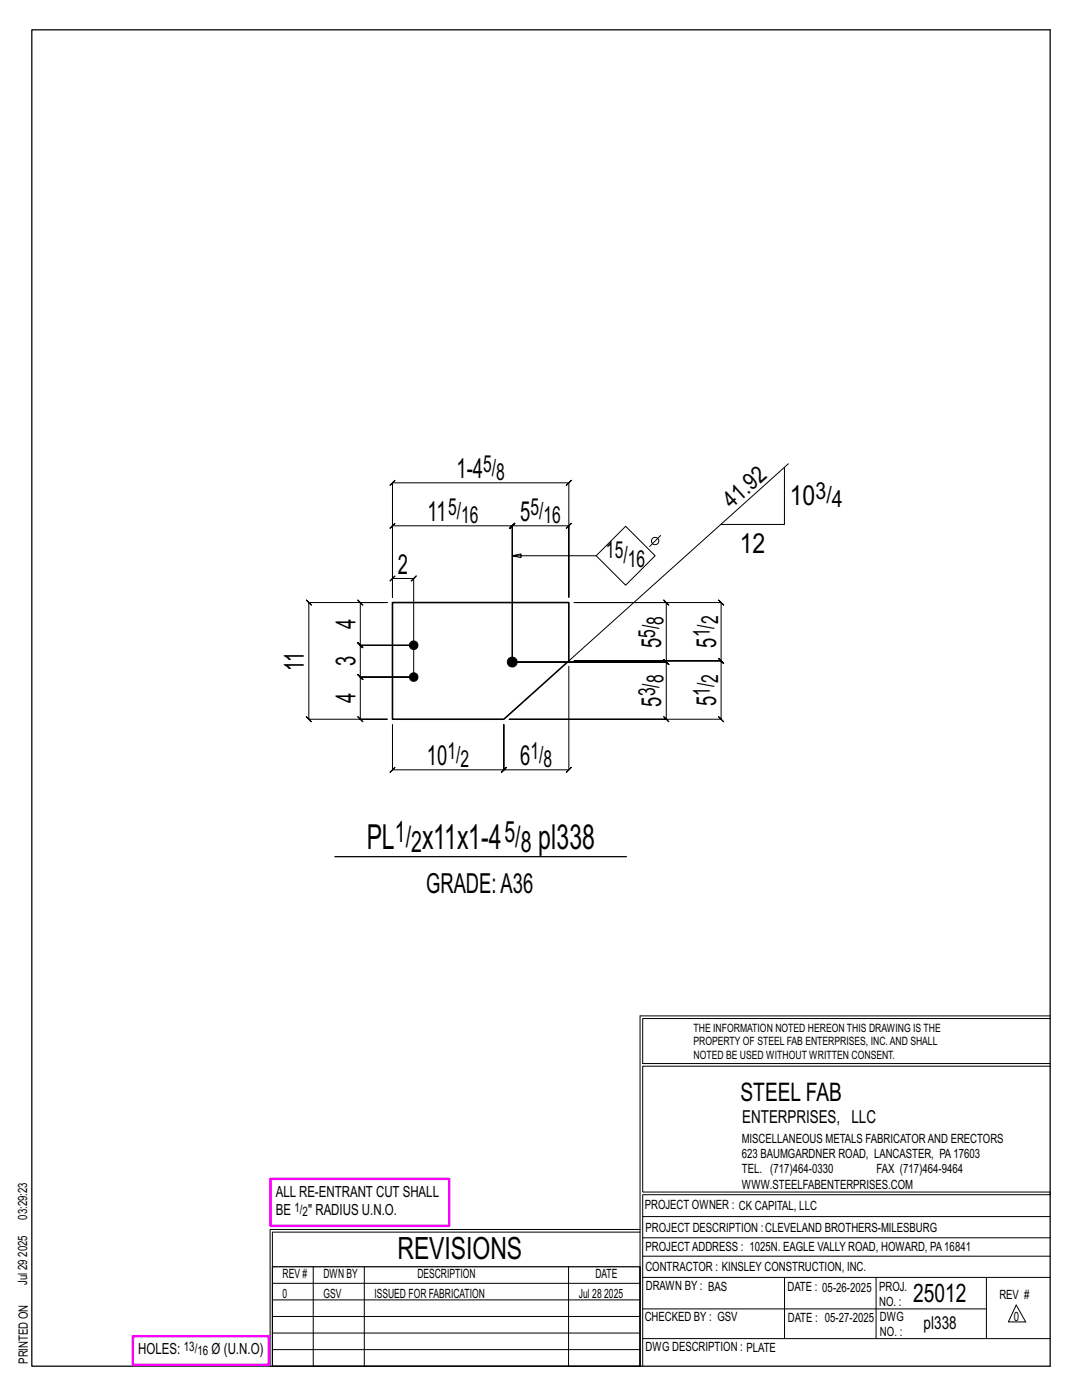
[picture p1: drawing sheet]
<svg xmlns="http://www.w3.org/2000/svg" width="216mm" height="279mm" viewBox="0 0 216 279" stroke-linecap="round" stroke-linejoin="round" font-family="sans-serif">
<defs><g id="words">
<g font-size="6.9">
<text x="73.2" y="169.5">PL</text>
<text x="84.3" y="169.5">x11x1-4</text>
<text x="107.4" y="169.5">pl338</text>
</g>
<text font-size="6.1" x="79.3" y="251.3">REVISIONS</text>
<g font-size="5.9">
<text x="78.8" y="168">1/</text>
<text x="100.6" y="168">5/</text>
<text x="82.1" y="170">2</text>
<text x="103.9" y="170">8</text>
</g>
<g font-size="5.5">
<text x="91.1" y="95.4">1-4</text>
<text x="157.6" y="100.7">10</text>
<text x="85.3" y="103.9">11</text>
<text x="103.8" y="103.9">5</text>
<text x="147.6" y="110.3">12</text>
<text x="79.4" y="114.5">2</text>
<text x="70.9" y="125.5" transform="rotate(-90 70.9 125.5)">4</text>
<text x="132" y="129.4" transform="rotate(-90 132 129.4)">5</text>
<text x="142.9" y="129.3" transform="rotate(-90 142.9 129.3)">5</text>
<text x="60.6" y="133.9" transform="rotate(-90 60.6 133.9)">11</text>
<text x="70.9" y="133" transform="rotate(-90 70.9 133)">3</text>
<text x="70.9" y="140.4" transform="rotate(-90 70.9 140.4)">4</text>
<text x="132" y="141" transform="rotate(-90 132 141)">5</text>
<text x="142.9" y="140.9" transform="rotate(-90 142.9 140.9)">5</text>
<text x="85.2" y="152.6">10</text>
<text x="103.8" y="152.6">6</text>
<text x="85" y="178.2">GRADE:A36</text>
</g>
<g font-size="5.1">
<text x="147.8" y="219.8">STEEL FAB</text>
<text x="182.2" y="259.9">25012</text>
</g>
<g font-size="4.7">
<text x="96.4" y="94.1">5/</text>
<text x="99" y="95.8">8</text>
<text x="146" y="101.6" transform="rotate(-42 146 101.6)">41.92</text>
<text x="162.7" y="99.5">3/</text>
<text x="166" y="101.2">4</text>
<text x="89.4" y="102.7">5/</text>
<text x="92" y="104.4">16</text>
<text x="105.8" y="102.7">5/</text>
<text x="108.4" y="104.4">16</text>
<text x="120.9" y="111.4">15/</text>
<text x="125.3" y="113.1">16</text>
<text x="132.4" y="124.7" transform="rotate(-90 132.4 124.7)">8</text>
<text x="143.3" y="124.6" transform="rotate(-90 143.3 124.6)">2</text>
<text x="130.7" y="127.3" transform="rotate(-90 130.7 127.3)">5/</text>
<text x="141.7" y="127.2" transform="rotate(-90 141.7 127.2)">1/</text>
<text x="132.4" y="136.4" transform="rotate(-90 132.4 136.4)">8</text>
<text x="143.3" y="136.3" transform="rotate(-90 143.3 136.3)">2</text>
<text x="130.7" y="139" transform="rotate(-90 130.7 139)">3/</text>
<text x="141.7" y="138.9" transform="rotate(-90 141.7 138.9)">1/</text>
<text x="89.3" y="151.4">1/</text>
<text x="91.9" y="153.1">2</text>
<text x="105.9" y="151.4">1/</text>
<text x="108.5" y="153.1">8</text>
</g>
<g font-size="3.6">
<text x="148.1" y="224.1">ENTERPRISES, LLC</text>
<text x="184.3" y="265.2">pl338</text>
</g>
<g font-size="3.1">
<text x="55" y="238.9">ALL RE-ENTRANT CUT SHALL</text>
<text x="55" y="242.5">BE</text>
<text x="61.5" y="242.5">&quot; RADIUS U.N.O.</text>
<text x="27.6" y="270.2">HOLES:</text>
<text x="42.2" y="270.2">Ø (U.N.O)</text>
</g>
<g font-size="2.6">
<text x="58.8" y="241.8">1/</text>
<text x="60.4" y="242.7">2</text>
<text x="36.7" y="269.6">13/</text>
<text x="39.4" y="270.5">16</text>
</g>
<g font-size="2.5">
<text x="148" y="231.2">623 BAUMGARDNER ROAD, LANCASTER, PA17603</text>
<text x="148" y="228.1">MISCELLANEOUS METALS FABRICATORAND ERECTORS</text>
<text x="148" y="237.2">WWW.STEELFABENTERPRISES.COM</text>
<text x="148" y="234.2">TEL. (717)464-0330</text>
<text x="174.9" y="234.2">FAX (717)464-9464</text>
<text x="5.4" y="243.4" transform="rotate(-90 5.4 243.4)">03:29:23</text>
<text x="128.7" y="241.3">PROJECT OWNER : CK CAPITAL, LLC</text>
<text x="128.8" y="246">PROJECT DESCRIPTION :CLEVELAND BROTHERS-MILESBURG</text>
<text x="5.4" y="250.8" transform="rotate(-90 5.4 250.8)">2025</text>
<text x="128.8" y="249.7">PROJECTADDRESS : 1025N. EAGLE VALLY ROAD, HOWARD, PA16841</text>
<text x="5.4" y="256.5" transform="rotate(-90 5.4 256.5)">Jul 29</text>
<text x="56.4" y="255">REV #</text>
<text x="64.5" y="255">DWN BY</text>
<text x="83.3" y="255">DESCRIPTION</text>
<text x="118.8" y="255">DATE</text>
<text x="128.8" y="253.7">CONTRACTOR : KINSLEY CONSTRUCTION, INC.</text>
<text x="128.9" y="257.5">DRAWN BY : BAS</text>
<text x="157.1" y="257.6">DATE : 05-26-2025</text>
<text x="175.4" y="257.7">PROJ.</text>
<text x="56.4" y="259">0</text>
<text x="64.5" y="259">GSV</text>
<text x="74.7" y="259">ISSUED FOR FABRICATION</text>
<text x="115.5" y="259">Jul 28</text>
<text x="120.6" y="259">2025</text>
<text x="128.6" y="263.7">CHECKED BY : GSV</text>
<text x="157.2" y="263.7">DATE : 05-27-2025</text>
<text x="175.4" y="260.7">NO. :</text>
<text x="175.6" y="263.7">DWG</text>
<text x="199.4" y="259.2">REV #</text>
<text x="202.3" y="263.7">0</text>
<text x="128.8" y="269.7">DWG DESCRIPTION : PLATE</text>
<text x="175.6" y="266.7">NO. :</text>
<text x="5.5" y="272.2" transform="rotate(-90 5.5 272.2)">PRINTED ON</text>
</g>
<g font-size="2.3">
<text x="138.4" y="208.6">PROPERTY OF STEEL FAB ENTERPRISES, INC.AND SHALL</text>
<text x="138.4" y="205.9">THE INFORMATION NOTED HEREON THIS DRAWING IS THE</text>
<text x="138.4" y="211.3">NOTED BE USED WITHOUT WRITTEN CONSENT.</text>
</g>
</g></defs>
<g fill="none" stroke="#000" stroke-width=".2">
<path d="M78.3 96.4l-.5 .5 1-1-.5 .5h35.2l-.5 .5 1-1-.5 .5v22.8v-14.3l.5-.5-1 1 .5-.5h-11.3l.5-.5-1 1 .5-.5v27.2v-27.2l.5-.5-1 1 .5-.5h-23.9l.5-.5-1 1 .5-.5v14.3zM156.5 93.3v11.4h-12.7M157.3 92.6l-43.8 39.3M61.1 119.8l.5 .5h15.7h-5.4l-.5-.5 1 1-.5-.5v8.5l-.5-.5 1 1-.5-.5h10.6h-10.6l-.5-.5 1 1-.5-.5v6.3l-.5-.5 1 1-.5-.5h10.6h-10.6l-.5-.5 1 1-.5-.5v8.4l-.5-.5 1 1-.5-.5h5.4h-15.7l.5 .5-1-1 .5 .5v-23.2l.5 .5zM78.3 119.2v-3.8l-.5 .5 1-1-.5 .5h4.2l-.5 .5 1-1-.5 .5v19.7M102.2 110.9l1.8 .4v-.8l-1.8 .4h16.8M119 110.9l5.8-5.9 5.9 5.9-5.9 5.9zM131.8 106.9l-2.2 2.2M102.2 132.1h30.7l.5 .5-1-1 .5 .5v-11.8l.5 .5-1-1 .5 .5h-18.3h29.3l-.5-.5 1 1-.5-.5v11.6l-.5-.5 1 1-.5-.5h-29.3h29.3l-.5-.5 1 1-.5-.5v11.6l-.5-.5 1 1-.5-.5h-42.3h31.3l.5 .5-1-1 .5 .5v-11.4l.5 .5-1-1 .5 .5zM113.5 133v20.6l.5-.5-1 1 .5-.5h-13l.5-.5-1 1 .5-.5v-9v9l.5-.5-1 1 .5-.5h-22.2l.5-.5-1 1 .5-.5v-9M127.7 202.7v70M127.7 202.7h81.8"/>
<path d="M209.5 203.3h-81.3v9h81.3M209.5 212.8h-81.3v25.1h81.3v.5h-81.3v34.3M54.4 259.4h73.3M54.4 256.1h73.3M62.5 252.8v19.9M72.7 252.8v19.9M113.4 252.8v19.9M127.7 245.4h-73.8v27.3M127.7 245.9h-73.3v6.9M128.2 242.8h81.3M128.2 254.9h81.3M128.2 250.7h81.3"/>
<path d="M128.2 247h81.3M156.5 254.9v12.2M174.8 254.9v12.2M196.8 254.9v12.2M54.4 269.3h73.3M54.4 266h73.3M54.4 262.7h73.3M128.2 261.2h68.6M128.2 267.1h81.3M202.8 260.4l1.9 3.4h-3.5z"/>
<circle cx="130.7" cy="108" r=".74"/>
</g>
<path d="M6.3 6h203.2v266.7h-203.2zM66.8 171h58.2M54.4 252.8h73.3v19.9h-73.3z" fill="none" stroke="#000" stroke-width=".25"/>
<path d="M54 235.3h35.6v9.3h-35.6zM26.5 266.7h27.1v5.7h-27.1z" fill="none" stroke="#f0f" stroke-width=".5"/>
<g fill="#000" stroke="#000" stroke-width=".2">
<circle cx="82.5" cy="128.8" r=".86"/>
<circle cx="82.5" cy="135.1" r=".86"/>
<circle cx="102.2" cy="132.1" r=".99"/>
</g>
<path d="M78.3 120.3h35.2v11.6l-13 11.6h-22.2z" fill="none" stroke="#000" stroke-width=".32"/>
<use href="#words"/>
</svg>
